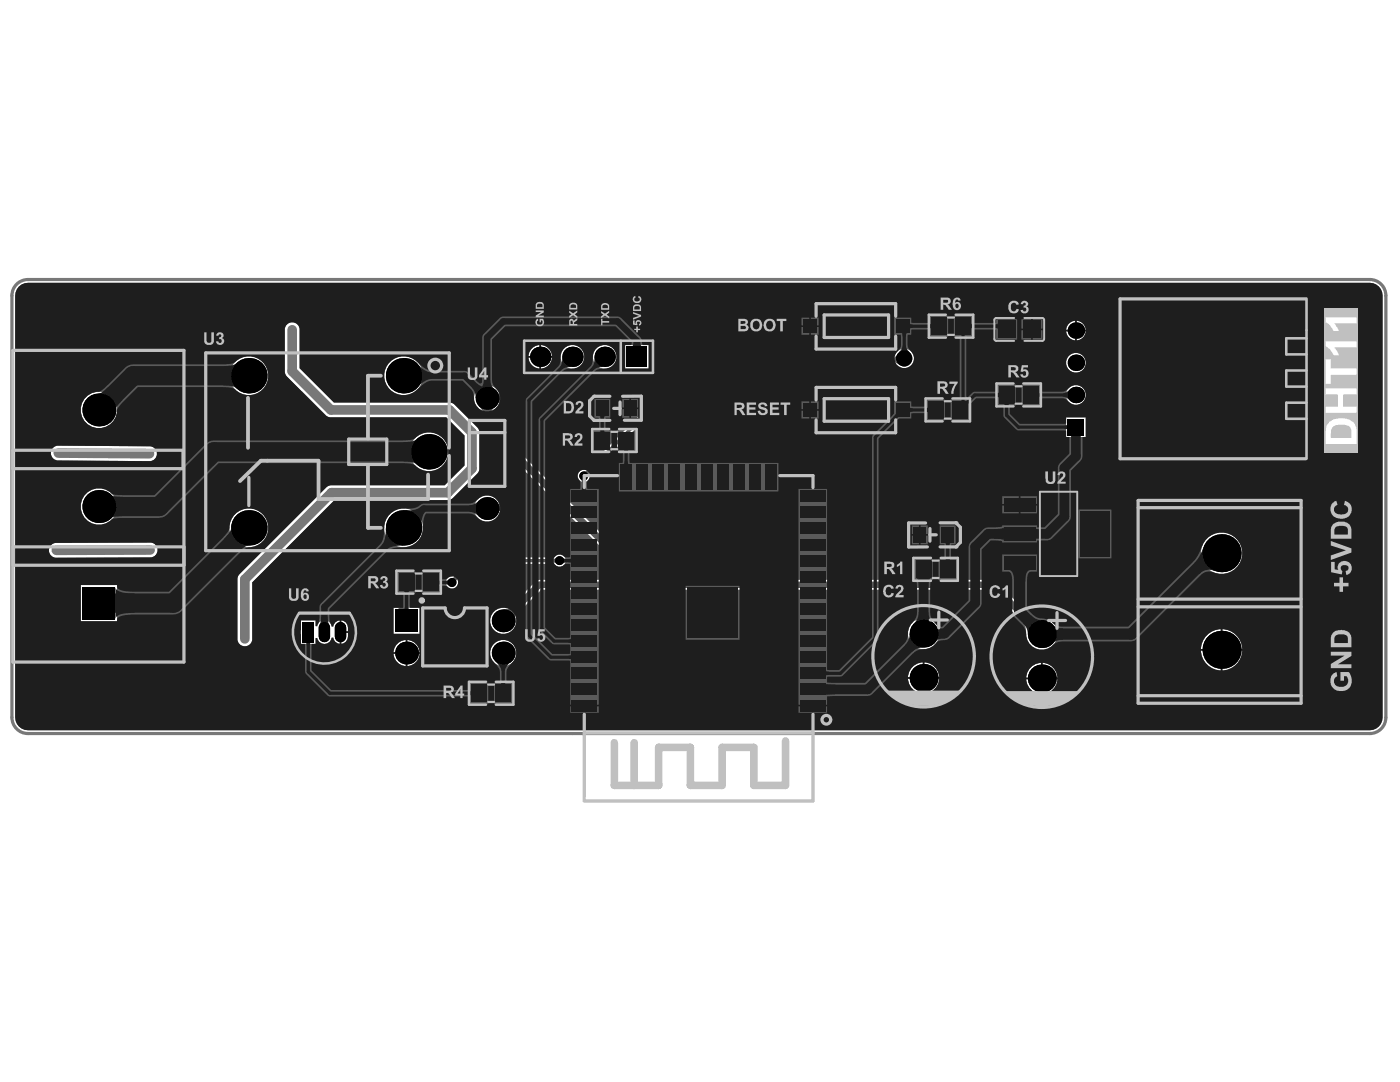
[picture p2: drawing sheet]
<svg xmlns="http://www.w3.org/2000/svg" width="279mm" height="216mm" viewBox="0 0 279 216" stroke-linecap="round" stroke-linejoin="round" font-family="sans-serif">
<g fill="#5a5a5a">
<path d="M100.4 99.1h1.3v4.5h-1.3z"/>
<path d="M98.7 100.7h4.5v1.3h-4.5z"/>
<path d="M99.6 77.6h1.3v4.5h-1.3z"/>
<path d="M182 122.8h4.6v1h-4.6z"/>
<path d="M183.8 121h1v4.5h-1z"/>
<path d="M183.8 136.2h1v4.5h-1z"/>
<path d="M205.6 122.9h4.6v1h-4.6z"/>
<path d="M207.4 121.1h1v4.5h-1z"/>
<path d="M207.4 136.3h1v4.5h-1z"/>
<path d="M183.3 105h.5v3.5h-.5z"/>
</g>
<path d="M118.9 81.3h2.6M124.6 81.5h2.5M182.2 106.7h2.5M187.9 106.9h2.5" fill="none" stroke="#5a5a5a" stroke-width=".38"/>
<g fill="#5a5a5a">
<path d="M125.5 79.7h.5v3.5h-.5z"/>
<path d="M60.4 130.1h8.5a4.8 4.8 0 0 1-8.5 0z"/>
<path d="M204.7 64.2h1.2v3.1h-1.2z"/>
<path d="M200.9 64.2h1.2v3.1h-1.2z"/>
<circle cx="200.9" cy="67.3" r=".16"/>
</g>
<path d="M167.5 65.4h.1M200.9 64.2h5v3.1h-5zM20.7 95.6h.1M167.5 82.1h.1M244.4 124.7h.1" fill="none" stroke="#5a5a5a" stroke-width=".2"/>
<g fill="none" stroke="#5a5a5a" stroke-width="1.3">
<circle cx="86.9" cy="72.9" r=".63"/>
<circle cx="199.5" cy="101" r=".63"/>
<circle cx="164.2" cy="141.5" r=".63"/>
</g>
<circle cx="80.5" cy="122.6" r=".76" fill="none" stroke="#5a5a5a" stroke-width="1.5"/>
<circle cx="61.4" cy="121.8" r=".32" fill="none" stroke="#5a5a5a" stroke-width=".64"/>
<path d="M3.3 56.7a3.2 3.2 0 0 1 2.3-.9h267.8a3.2 3.2 0 0 1 3.2 3.2v84.2a3.2 3.2 0 0 1-3.2 3.2h-267.8a3.2 3.2 0 0 1-3.2-3.2v-84.2a3.2 3.2 0 0 1 .9-2.3z" fill="none" stroke="#787878" stroke-width=".64"/>
<path d="M58.3 65.8v8.3l7.7 7.7h23.7l4.5 4.5v7.2l-4.8 4.8h-23.2l-17.3 17.3v11.9M11.6 90.4l18.2 .1M30 109.7l-18.7 .1" fill="none" stroke="#787878" stroke-width="1.9"/>
<g fill="#5a5a5a">
<path d="M204.4 123.9l.9-.9a3.6 3.6 0 0 0 2.6 .7l-2.8 2.8a3.6 3.6 0 0 0-.7-2.6z"/>
<path d="M122.1 116a1.14 1.14 0 0 0 1.3-1.2h1.3a1.14 1.14 0 0 0 1.2 1.2l-1.9 1.3z"/>
<path d="M90.1 115.4l.7-.4 .5 .4-.2 .7z"/>
<path d="M100.4 121.6l1.2-.2 .9-.5 .9 .9-.5 .9-.2 1.2z"/>
<path d="M116.5 94.1l.7-.3 .5 .4-.3 .8z"/>
<path d="M177.9 71.5l.6-.2 .6-.7 .5 2.2-.9-.5-.7-.1z"/>
<path d="M95.6 81.1h3.2l-.7 .9-.2 1h-1.3l-.3-1z"/>
<path d="M110.3 111.5l.7-.3v1.3l-.7-.3z"/>
<path d="M3.8 57.2a2.54 2.54 0 0 1 1.8-.8h267.8a2.55 2.55 0 0 1 2.5 2.6v84.2a2.55 2.55 0 0 1-2.5 2.5h-267.8a2.55 2.55 0 0 1-2.6-2.5v-84.2a2.54 2.54 0 0 1 .8-1.8zM214.9 64v1.8h1.8a1.93 1.93 0 0 0-1.8-1.8zM213.2 64.8l-.4 1h1.8v-1.8a1.9 1.9 0 0 0-1.4 .8zM214.9 66.1v1.8a1.93 1.93 0 0 0 1.8-1.8zM212.8 66.1a1.93 1.93 0 0 0 1.8 1.8v-1.8zM108 68.9v2.1h2.2a2.31 2.31 0 0 0-2.2-2.1zM105.9 69.8l-.3 .5-.1 .7h2.2v-2.1a2.26 2.26 0 0 0-1.8 .9zM115.5 94.3a1.24 1.24 0 0 0 .8 1.8 1.24 1.24 0 0 0 1.5-1.4l22.1-22.2 38.4 .1a4.9 4.9 0 0 0 2.4 .8 1.96 1.96 0 0 0 1.3-3.1 1.96 1.96 0 0 0-3.4 .4l-.4 .4-.4 .1h-38.4l-22.4 22.3-1.2 .4zM124.8 68.9v4.6h4.7v-4.6zM118.3 71.2a2.37 2.37 0 0 0 4.7 0 2.37 2.37 0 0 0-4.7 0zM111.9 71.2a2.37 2.37 0 0 0 4.7 0 2.37 2.37 0 0 0-4.7 0zM108 71.4v2.1a2.31 2.31 0 0 0 2.2-2.1zM105.5 71.4a2.31 2.31 0 0 0 2.2 2.1v-2.1zM212.7 72.4a2 2 0 0 0 4 0 2 2 0 0 0-4 0zM76.7 75a3.9 3.9 0 0 0 7.7 0 3.9 3.9 0 0 0-7.7 0zM45.8 75a3.9 3.9 0 0 0 7.7 0 3.9 3.9 0 0 0-7.7 0zM212.7 78.8a2 2 0 0 0 4 0 2 2 0 0 0-4 0zM16.1 81.8a3.6 3.6 0 0 0 7.3 0 3.6 3.6 0 0 0-7.3 0zM212.8 83.3v3.9h3.9v-3.9zM10.5 89.5a1.48 1.48 0 0 0-.2 1.6 1.48 1.48 0 0 0 1.3 .8l18.4 .1 .7-.3 .4-.4 .2-.6a1.48 1.48 0 0 0-1.5-1.6l-18.3-.2-.6 .2zM81.7 90.2a3.9 3.9 0 0 0 7.8 0 3.9 3.9 0 0 0-7.8 0zM94.6 101.5a2.62 2.62 0 0 0 5.2 0 2.62 2.62 0 0 0-5.2 0zM16.1 101.1a3.6 3.6 0 0 0 7.3 0 3.6 3.6 0 0 0-7.3 0zM10.3 108.6a1.48 1.48 0 0 0-.5 1.7 1.48 1.48 0 0 0 1.5 1l18.7-.1a1.48 1.48 0 0 0 1.4-1.1 1.48 1.48 0 0 0-.7-1.7l-.6-.1h-19zM45.8 105.3a3.9 3.9 0 0 0 7.7 0 3.9 3.9 0 0 0-7.7 0zM76.7 105.3a3.9 3.9 0 0 0 7.7 0 3.9 3.9 0 0 0-7.7 0zM89.2 115.6a1.23 1.23 0 0 0 .9 1.8 1.23 1.23 0 0 0 1.4-1.5l3.2-3.4 15.9 .1a1.26 1.26 0 0 0 1.9 .2 1.26 1.26 0 0 0-.1-1.9 1.26 1.26 0 0 0-1.8 .2l-16.4 .2-3.6 3.4-1.1 .5zM239.7 110.4a4.1 4.1 0 0 0 8.2 0 4.1 4.1 0 0 0-8.2 0zM95.6 77.4a2.86 2.86 0 0 0 .2 4.5l.4 .8v2.4l.3 .7 26.5 26.5v2.4a.85 .85 0 0 1-1 1l-14.8 .1-4.9 4.9-.6 .3-.8 .2a2.66 2.66 0 0 0-3.1 2.5 2.66 2.66 0 0 0 2.8 2.8 2.66 2.66 0 0 0 2.5-3.1l.2-.8 .4-.6 4.3-4.3h89.7l6.4 6.4a3.7 3.7 0 0 1 .7 2.8 3.1 3.1 0 0 0 3.5 2.7 3.1 3.1 0 0 0 2.7-3.5 3.1 3.1 0 0 0-3.5-2.7 2.91 2.91 0 0 1-2-.7l-6.7-6.7-.7-.3h-72.1a.83 .83 0 0 1-1-1v-2.8l-.3-.7-26.5-26.5v-2l.5-1a2.66 2.66 0 0 0 .6-3.7 2.66 2.66 0 0 0-3.7-.6zM16.1 116.7v7.3h7.2v-7.3zM60.1 123.8v4.7h2.9v-1.2h.3a1.46 1.46 0 0 0 1.5 1.2 1.46 1.46 0 0 0 1.4-1.3h.3a1.37 1.37 0 0 0 1.3 1.3v-4.7a1.37 1.37 0 0 0-1.3 1.2h-.3a1.46 1.46 0 0 0-1.4-1.2 1.46 1.46 0 0 0-1.5 1.2l-.3-.1v-1.1zM68.1 123.8v2.2h1.3a1.69 1.69 0 0 0-1.3-2.2zM78.5 121.3v5.2h5.2v-5.2zM68.1 126.3v2.2a1.62 1.62 0 0 0 1.3-2.2zM57.1 64.9l-.3 .7v8.6l.2 .5 8.1 8.3 .8 .3h23.2l3.6 3.6v6l-3.9 3.9h-22.7l-.8 .3-17.7 17.7-.2 .7v12.2a1.49 1.49 0 0 0 1.5 1.3 1.49 1.49 0 0 0 1.4-1.3v-11.5l16.5-16.4 22.9-.1 .6-.3 5-4.9 .4-.8-.1-7.9-.3-.5-5-4.8-.5-.2h-23.2l-6.8-6.8v-7.9a1.49 1.49 0 0 0-1.1-1.2 1.49 1.49 0 0 0-1.6 .5zM244 125.5v4h3.9a4.1 4.1 0 0 0-3.9-4zM240.6 127a3.9 3.9 0 0 0-.9 2.5h3.9v-4a4 4 0 0 0-3 1.5zM181.2 126.4a3.2 3.2 0 0 0 6.3 0 3.2 3.2 0 0 0-6.3 0zM81.3 127.7v2.4h2.4a2.55 2.55 0 0 0-2.4-2.4zM79.1 128.7l-.4 .6-.2 .8h2.5v-2.4a2.5 2.5 0 0 0-1.9 1zM97.8 130.3a2.62 2.62 0 0 0 5.2 0 2.62 2.62 0 0 0-5.2 0zM81.3 130.5v2.4a2.55 2.55 0 0 0 2.4-2.4zM78.5 130.5a2.55 2.55 0 0 0 2.5 2.4v-2.4zM244 129.8v4a4.1 4.1 0 0 0 3.9-4zM239.7 129.8a4.1 4.1 0 0 0 3.9 4v-4zM184.5 132.2v2.9h2.9a3 3 0 0 0-2.9-2.9zM181.8 133.4l-.4 .7-.2 1h3v-2.9a2.98 2.98 0 0 0-2.4 1.2zM208.1 132.3v2.9h2.9a3 3 0 0 0-2.9-2.9zM206 132.9a2.99 2.99 0 0 0-1.2 2.3h3v-2.9l-1.1 .2zM184.5 135.4v3a3 3 0 0 0 2.9-3zM181.2 135.4a3 3 0 0 0 3 3v-3zM208.1 135.5v3a3 3 0 0 0 2.9-3zM204.8 135.5a3 3 0 0 0 3 3v-3z"/>
</g>
<path d="M180.5 71.5l-.4 .3h-40.5l-23.1 23.2M111.7 111.9h-17.3l-4.2 4.3" fill="none" stroke="#5a5a5a" stroke-width=".64"/>
<path d="M97.2 79.5v5.6l26.8 26.8v4.8M100.4 123.9l7.2-7.2h90.5l9.8 9.8" fill="none" stroke="#5a5a5a" stroke-width="1.3"/>
<g fill="#000">
<circle cx="49.7" cy="75" r="3.5"/>
<circle cx="80.5" cy="75" r="3.5"/>
<circle cx="97.2" cy="79.5" r="2.28"/>
<circle cx="107.8" cy="71.2" r="2.02"/>
<circle cx="114.2" cy="71.2" r="2.02"/>
<circle cx="120.7" cy="71.2" r="2.02"/>
<circle cx="180.5" cy="71.5" r="1.61"/>
<circle cx="214.7" cy="66" r="1.64"/>
<circle cx="214.7" cy="72.4" r="1.64"/>
<circle cx="214.7" cy="78.8" r="1.64"/>
<circle cx="19.7" cy="81.8" r="3.3"/>
<circle cx="85.6" cy="90.1" r="3.5"/>
<circle cx="116.5" cy="95" r=".89"/>
<circle cx="19.7" cy="101.1" r="3.3"/>
<circle cx="49.7" cy="105.3" r="3.5"/>
<circle cx="80.5" cy="105.3" r="3.5"/>
<circle cx="90.2" cy="116.2" r=".89"/>
<circle cx="97.2" cy="101.5" r="2.28"/>
<circle cx="111.7" cy="111.9" r=".89"/>
<circle cx="243.8" cy="110.4" r="3.8"/>
<circle cx="81.1" cy="130.3" r="2.28"/>
<circle cx="100.4" cy="123.9" r="2.28"/>
<circle cx="100.4" cy="130.3" r="2.28"/>
<circle cx="184.3" cy="126.4" r="2.78"/>
<circle cx="184.3" cy="135.3" r="2.78"/>
<circle cx="207.9" cy="135.4" r="2.78"/>
<circle cx="207.9" cy="126.5" r="2.78"/>
<circle cx="243.8" cy="129.7" r="3.8"/>
</g>
<g fill="#000">
<path d="M125.1 69.2h4v4h-4z" fill-rule="evenodd"/>
<path d="M213.1 83.6h3.3v3.3h-3.3z" fill-rule="evenodd"/>
<path d="M16.4 117.1h6.6v6.5h-6.6z" fill-rule="evenodd"/>
<path d="M60.4 124.1h2.3v4.1h-2.3z" fill-rule="evenodd"/>
<path d="M78.9 121.6h4.5v4.6h-4.5z" fill-rule="evenodd"/>
</g>
<path d="M64.7 125.2v1.8M68 125.2v1.8" fill="none" stroke="#000" stroke-width="2.3"/>
<g fill="#1e1e1e">
<path d="M240.2 109.1l2.2 4.8a2.66 2.66 0 0 0-3 .6l-1-2.2 1-1.3z"/>
<path d="M180.1 69h.7l.2 .6 .6 .8h-2.3l.6-.8z"/>
<path d="M115.9 95.6h1.2l-.3 .7h-.6z"/>
<path d="M112.3 111.2l.7 .3v.7l-.7 .3z"/>
<path d="M88.8 115.9l.8-.3v1.3l-.8-.3z"/>
<path d="M178.8 82.3l.9 .9h-.4l-.5 .4-.5-.4 .5-.6z"/>
<path d="M181.5 81.2l.2 .2 .5 .1v.6l-.5 .1-.2 .2z"/>
<path d="M113.5 130.8l.5-.1 .1-.2v1.3l-.1-.3h-.5z"/>
<path d="M113.5 127.6l.5-.1 .1-.2v1.3l-.1-.3h-.5z"/>
<path d="M113.5 111.5h.5l.1-.3v1.3l-.1-.2-.5-.1z"/>
<path d="M116.2 97.2h.6l.1 .5 .2 .2h-1.2l.2-.2z"/>
<path d="M124.6 92.1h.7l.1 .4 .2 .2h-1.3l.3-.2z"/>
<path d="M164.7 133.7l.2 .3h.5v.7l-.5 .1-.2 .2z"/>
<path d="M164.7 136.4l2 .2v1.9l-2 .2z"/>
<path d="M182.8 115.4h3a1.09 1.09 0 0 0-.5 1.2v.7h-1.9l-.2-1.5-.2-.4z"/>
<path d="M188.8 111.2h.7v.5l.3 .1h-1.3l.2-.1z"/>
<path d="M198.7 78.5l.5-.1 .2-.2v1.3l-.2-.3-.5-.1z"/>
<path d="M200.2 80.6h1.3l-.2 .1-.1 .5h-.6l-.1-.5z"/>
<path d="M207.2 78.2l.2 .2 .4 .1v.6l-.4 .1-.2 .3z"/>
<path d="M198.5 64.8l.5-.1 .1-.3v1.3l-.1-.2-.5-.1z"/>
<path d="M179.8 66.5h1.3l-.2 .1-.1 .5h-.7v-.5z"/>
<path d="M181.5 64.4l.2 .3 .5 .1v.6l-.5 .1-.2 .2z"/>
<path d="M193.7 64.4l.2 .3 .4 .1v.6l-.4 .1-.2 .2z"/>
<path d="M185.2 64.8l.5-.1 .2-.3v1.3l-.2-.2-.5-.1z"/>
<path d="M184.6 81.5l.5-.1 .1-.2v1.2l-.1-.2-.5-.1z"/>
<path d="M198.4 105.6l1.4-.1 .5-.4v2.8l-.5-.3-1.4-.1z"/>
<path d="M201.2 113.7h4.5a1.28 1.28 0 0 0-1 1.5l-.1 .8h-2.2a2.07 2.07 0 0 0-.9-2.3z"/>
<path d="M124.3 89.7h1.3l-.2 .1-.1 .5h-.7v-.5z"/>
<path d="M119.9 85.5h.6l.1 .5 .2 .1h-1.2l.2-.1z"/>
<path d="M119.6 83h1.2l-.2 .2-.1 .5h-.6l-.1-.5z"/>
<path d="M100.1 135.9h.6l.1 .5 .3 .2h-1.3l.2-.2z"/>
<path d="M93.5 138l.4-.1 .2-.2v1.3l-.2-.3h-.4z"/>
<path d="M87.4 115.6l.2 .2 .5 .1v.7h-.5l-.2 .3z"/>
<path d="M80.5 117.9h1.3l-.3 .2v.5h-.7l-.1-.5z"/>
<path d="M188.5 108.3h1.3l-.3 .2v.4h-.7l-.1-.4z"/>
<path d="M60.9 128.1h1.3l-.3 .2-.1 .5h-.6l-.1-.5z"/>
<path d="M64.1 123h1.3l.1 1 .2 .7h-1.9l.2-.7z"/>
<path d="M46.1 105.4l3.5 3.5a3.5 3.5 0 0 0-2.2 1.4l-2.7-2.7 1.1-1.3z"/>
<path d="M83.1 72.5a4.9 4.9 0 0 0 3 1.8v1.3a4.5 4.5 0 0 0-3 1.8z"/>
<path d="M80.8 101.8a4 4 0 0 0 3.3-.8l.9 .9a4.4 4.4 0 0 0-.9 3.3z"/>
<path d="M77 105.4l3.5 3.5a4.9 4.9 0 0 0-3.5 .8l-.9-.9a4.5 4.5 0 0 0 .9-3.4z"/>
<path d="M80.5 88.2l1.7-.1 .9-.4v4.9a3.5 3.5 0 0 0-2.6-.5z"/>
<path d="M44.6 73l1.6-.1 .9-.4v4.9a3.5 3.5 0 0 0-2.5-.5z"/>
<path d="M19.8 78.5a3.5 3.5 0 0 0 1.9-1.3l2.7 2.7-1 1.1-.4 .8z"/>
<path d="M22.1 98.8a3.5 3.5 0 0 0 2.3 .3v3.9l-1.6 .1-.7 .3z"/>
<path d="M23 117.1a1.39 1.39 0 0 0 1.4 1.1l2.5 .2v3.9l-2 .1-1.3 .4a.97 .97 0 0 0-.6 .8z"/>
<path d="M204.1 124.3l1.6-1.6a2.98 2.98 0 0 0 2.2 1l-2.8 2.8a2.98 2.98 0 0 0-1-2.2z"/>
<path d="M209.9 124.6a2.98 2.98 0 0 0 2.2 .8v2.2a2.98 2.98 0 0 0-2.2 .9z"/>
<path d="M181.5 126.5l2.8 2.7a3.1 3.1 0 0 0-2.3 .9l-1.4-1.3a3.1 3.1 0 0 0 .9-2.3z"/>
<path d="M186.6 124.8a2.33 2.33 0 0 0 1.9 .7v1.9h-.3a2.19 2.19 0 0 0-1.6 .7z"/>
<path d="M183.4 122.1h1.9a3.1 3.1 0 0 0 1 2.3h-3.9a3.1 3.1 0 0 0 1-2.3z"/>
<path d="M93.7 100.8l.9-.2 1-.7v3.2l-1-.7-.9-.3z"/>
<path d="M94.2 77.4l1-.9 .8 .5 1.2 .2-2.3 2.2-.1-1.1z"/>
<path d="M96.6 75.9h1.3l.2 1 .7 .9h-3.2l.7-.9z"/>
<path d="M112.2 71.2l2 2a2.92 2.92 0 0 0-2 .5l-.5-.5a2.69 2.69 0 0 0 .5-2z"/>
<path d="M118.6 71.2l2.1 2a2.92 2.92 0 0 0-2.1 .5l-.4-.5a2.69 2.69 0 0 0 .4-2z"/>
<path d="M126.5 68h1.2a.93 .93 0 0 0 .6 1.2h-2.4a.93 .93 0 0 0 .6-1.2z"/>
<path d="M212.1 78.5l.7-.2 .8-.6v2.3l-.8-.7-.7-.2z"/>
<path d="M212.4 84.9l.5-.1 .2-.2v1.3l-.2-.3h-.5z"/>
<path d="M80.8 121h.7v.5l.3 .1h-1.3l.2-.1z"/>
<path d="M98.8 131.9h3.2a3.4 3.4 0 0 0-1.3 2h-.6a3.1 3.1 0 0 0-1.3-2z"/>
<path d="M3.8 57.2a2.54 2.54 0 0 1 1.8-.8h267.8a2.55 2.55 0 0 1 2.5 2.6v84.2a2.55 2.55 0 0 1-2.5 2.5h-267.8a2.55 2.55 0 0 1-2.6-2.5v-84.2a2.54 2.54 0 0 1 .8-1.8zM178.4 63.4v3.4l1.4 .1v2l-.2 .7a2.46 2.46 0 0 0-.7 3.1 1.97 1.97 0 0 0 3 .1 1.97 1.97 0 0 0-.3-3l-.5-.7v-1.9l.1-.4h.7v-1h3.6v1.4h3.7v-4.2h-3.7v1.4h-.3h-3.3v-1zM161.8 63.4v1.5h1.6v-1.5zM160 63.4v1.5h1.5v-1.5zM206.1 63.7v1.9h2v-1.9zM203.8 63.7v1.9h2v-1.9zM214.9 64v1.8h1.8a1.93 1.93 0 0 0-1.8-1.8zM213.2 64.8l-.4 1h1.8v-1.8a1.9 1.9 0 0 0-1.4 .8zM161.8 65.3v1.5h1.6v-1.5zM160 65.3v1.5h1.5v-1.5zM206.1 65.9v1.9h2v-1.9zM203.8 65.9v1.9h2v-1.9zM190.4 63v4.2h1.1v12.5h-1.8v4.2h3.7v-3l1.4-1.4h4.2v1.4h1.2l.1 2.2 2.7 2.7 9.8 .1v1.3h.6v3.3l-1.9 1.9-.4 1v9.2l-2.6 2.6h-1.5v-.4h-6.7h-.3v.3l-.4 .1-2.9 .1-3 2.9-.4 .9v10.7l-5.3 5.3a3.1 3.1 0 0 1-2.4-3l.1-5.5 .1-.9h.4v-4.2h-3.7v4.2l.3 .1 .2 1.1v5.2a3.1 3.1 0 0 1-1.2 2.4 3.4 3.4 0 0 0-.6 2.2l-.2 .9-.5 .7-7.9 8-7.5-.1v-1.1l2.6-.1 .5-.2 7.1-7.1v-40.2l4.1-4h2.5v-1h3v1.4h3.7v-4.2h-3.7v1.4h-.4h-2.6v-1h-3.5v2.4l-4.3 4.5-.1 40.1-6.5 6.6-2.4-.1v-36h-5.7v43h5.7v-1.6l8.6-.2 8.5-8.4a3.1 3.1 0 0 1 2.5-.9 4.6 4.6 0 0 0 2.3-1.4l.6-.3 1.4-.2 .5-.3 6.3-6.5 .1-11.2 1.8-1.8 1.9 .1 .4 .1v.2l.3 .1 6.7-.1v-.4l2.5-.1 3.8-3.6 .4-1v-9.2l2.2-2.3 .1-4.4h.7v-3.9h-3.9v1.2l-.4 .1h-8.9l-2-2 .1-1.7h1.1v-4.2h-3.7v1.4l-4.5 .1-.4 .1-1 1-.3-.1v-12h1.2v-1.4l4.4-.1 .4 .1v2h4.2v-4.1h-4.2v.7h-.1h-4.3h-.4v-1.4zM214.9 66.1v1.8a1.93 1.93 0 0 0 1.8-1.8zM212.8 66.1a1.93 1.93 0 0 0 1.8 1.8v-1.8zM108 68.9v2.1h2.2a2.31 2.31 0 0 0-2.2-2.1zM105.9 69.8l-.3 .5-.1 .7h2.2v-2.1a2.26 2.26 0 0 0-1.8 .9zM77.5 72.5a3.9 3.9 0 0 0 .5 5.4 3.9 3.9 0 0 0 5.3-.2 5 5 0 0 1 2.6-1.7h6.4l1.9 1.9 .4 1.1a2.67 2.67 0 0 0 3.6 2.9 2.67 2.67 0 0 0 .5-4.7l-.4-.6-.1-.7v-8.2l2.6-2.6h22l3.3 3.3-.2 .4-1.1 .1v4.6h4.7v-4.6l-1.2-.1-.3-1.2-.2-.3-3.9-3.9-.7-.3h-22.8l-.7 .3-3.4 3.6-.1 8.9-.1 .5-.3 .1-.3-.1-2.4-2.3-6.9-.1a3.1 3.1 0 0 1-1.9-.8 5.5 5.5 0 0 0-4.1-2.1 3.9 3.9 0 0 0-2.7 1.4zM108 71.4v2.1a2.31 2.31 0 0 0 2.2-2.1zM105.5 71.4a2.31 2.31 0 0 0 2.2 2.1v-2.1zM212.7 72.4a2 2 0 0 0 4 0 2 2 0 0 0-4 0zM16.8 79.6a3.7 3.7 0 0 0 1.9 5.7 3.7 3.7 0 0 0 4.7-3.7l1-1.2 3.1-3.2h17.1a4.1 4.1 0 0 1 2.2 .4 3.9 3.9 0 0 0 5.6 .1 3.9 3.9 0 0 0-.1-5.6 3.9 3.9 0 0 0-5.6 .3l-.8 .2-1.3 .1-18.6 .1-1 .6-4.1 4-1.2 .8a3.5 3.5 0 0 0-2.9 1.4zM203.9 76.7v4.2h3.6v-1.4h.2h4.4l.6 .2a2.51 2.51 0 0 0 3.2 .7 2.01 2.01 0 0 0 .1-3.1 2.01 2.01 0 0 0-3 .4l-.9 .5-4.4-.1h-.2v-1.4zM125.9 79.6v1.7h1.5v-1.7zM124.2 79.6v1.7h1.4v-1.7zM161.8 80.1v1.5h1.6v-1.5zM160 80.1v1.5h1.5v-1.5zM125.9 81.6v1.8h1.5v-1.8zM124.2 81.6v1.8h1.4v-1.8zM161.8 82v1.5h1.6v-1.5zM160 82v1.5h1.5v-1.5zM118.6 79.6v3.8h.9v2.1v.3h-1.1v4.2h3.6v-4.2h-1.1v-.3v-2.1h.9v-3.8zM10.5 89.5a1.48 1.48 0 0 0-.2 1.6 1.48 1.48 0 0 0 1.3 .8l18.4 .1 .7-.3 .4-.4 .2-.6a1.48 1.48 0 0 0-1.5-1.6l-18.3-.2-.6 .2zM16.8 98.9a3.7 3.7 0 0 0 .6 5 3.7 3.7 0 0 0 5-.3l2-.3h7.4l1.1-.3 10.7-10.6h36.9a4.1 4.1 0 0 1 2.3 .4 3.9 3.9 0 0 0 5.6 .1 3.9 3.9 0 0 0-.2-5.6 3.9 3.9 0 0 0-5.6 .3l-.7 .2-1.4 .1-38.4 .1-1 .5-10.3 10.3h-6.4l-2-.2a3.7 3.7 0 0 0-5.6 .3zM123.2 85.8v4.2h1.1v.3v2.1h-.8v5.7h31.9v-5.7h-29.7v-2.4h1.1v-4.2zM203.6 99v1.6h3.4v-1.6zM200 99v1.6h3.3v-1.6zM77.5 102.9a5.9 5.9 0 0 0-.9 3.8 3.1 3.1 0 0 1-.7 1.9l-11.9 11.8-.2 .7-.1 2.7-.4 1.2-.3-.1v-1.1h-2.9v4.7h.7l.1 5.5 .2 .5 4.3 4.3 .4 .2h27.6h.4v1.4h3.7v-4.2h-3.7v1.4l-.4 .1h-27.3l-3.9-3.9v-5.3h.8v-1.2h.3a1.46 1.46 0 0 0 1.5 1.2 1.46 1.46 0 0 0 1.4-1.3h.3a1.37 1.37 0 0 0 1.3 1.3v-4.7a1.37 1.37 0 0 0-1.3 1.2h-.3l-.4-1-.1-2.5 11.6-11.5a3.1 3.1 0 0 1 1.9-.7 5.5 5.5 0 0 0 4.3-1.5 6.2 6.2 0 0 0 .9-3.4l.2-1.1 .4-.8h8.6l.7 .1 .7 .4a2.66 2.66 0 0 0 3.9 .5 2.66 2.66 0 0 0 0-4 2.66 2.66 0 0 0-3.9 .5l-.7 .4-.7 .1h-9l-.7 .2a4.1 4.1 0 0 1-3.1 .8 3.8 3.8 0 0 0-3.3 1.4zM203.6 100.9v1.5h3.4v-1.5zM200 100.9v1.5h3.3v-1.5zM183.7 104.8v1.8h1.5v-1.8zM182 104.8v1.8h1.4v-1.8zM10.3 108.6a1.48 1.48 0 0 0-.5 1.7 1.48 1.48 0 0 0 1.5 1l18.7-.1a1.48 1.48 0 0 0 1.4-1.1 1.48 1.48 0 0 0-.7-1.7l-.6-.1h-19zM183.7 106.9v1.7h1.5v-1.7zM182 106.9v1.7h1.4v-1.7zM215.2 101.7v9.7h6.6v-9.7zM187.5 104.8v3.8h.9l.1 2.6-.1 .3h-1.1v4.2h3.7v-4.2h-1.2v-.3v-2.6h.9v-3.8zM84.1 114.1v4.2h3.7v-1.4l1.4 .1a1.26 1.26 0 0 0 1.8 .1 1.26 1.26 0 0 0 0-1.9 1.26 1.26 0 0 0-1.9 .3h-1.3v-1.4zM16.1 116.7v7.3h7.2a1 1 0 0 1 1.2-1.2l2.4-.2h7.7l1.2-.3 11.9-11.8a4.1 4.1 0 0 1 1.8-1.3 3.9 3.9 0 0 0 4-3.9 3.9 3.9 0 0 0-4-3.9 3.9 3.9 0 0 0-3.8 4.2l-.4 .7-.9 1-10.7 10.8h-6.8a5.6 5.6 0 0 1-3.4-.7l-.2-.7zM200 110.6v3.5h1.2a.9 .9 0 0 1 .8 1.1v6.9a4.4 4.4 0 0 0 2.1 2.7l.4 .5 .3 .8a3.2 3.2 0 0 0 1.9 3.3 3.2 3.2 0 0 0 3.8-.9l.7-.4 .7-.1h13.9l.5-.1 .5-.3 12.8-12.8a2.47 2.47 0 0 1 3-.5 4.1 4.1 0 0 0 5.1-2.6 4.1 4.1 0 0 0-2.6-5.2 4.1 4.1 0 0 0-5.2 2.5l-.7 1.5-.9 1.4-13.1 13.1h-13.3l-.7-.1-.7-.3a3.6 3.6 0 0 0-3-1.2l-1.1-.6-1.4-1.3v-5.6a1.76 1.76 0 0 1 .6-1.8h1.4v-3.5zM68.1 123.8v2.2h1.3a1.69 1.69 0 0 0-1.3-2.2zM97.8 123.9a2.62 2.62 0 0 0 5.2 0 2.62 2.62 0 0 0-5.2 0zM79.3 114.1v4.2h1.1l.1 2.6-.1 .4h-1.9v5.2h5.2v-5.2h-1.9v-.4v-2.6h1.2v-4.2zM136.8 116.9v10.8h10.8v-10.8zM68.1 126.3v2.2a1.62 1.62 0 0 0 1.3-2.2zM57.1 64.9l-.3 .7v8.6l.2 .5 8.1 8.3 .8 .3h23.2l3.6 3.6v6l-3.9 3.9h-22.7l-.8 .3-17.7 17.7-.2 .7v12.2a1.49 1.49 0 0 0 1.5 1.3 1.49 1.49 0 0 0 1.4-1.3v-11.5l16.5-16.4 22.9-.1 .6-.3 5-4.9 .4-.8-.1-7.9-.3-.5-5-4.8-.5-.2h-23.2l-6.8-6.8v-7.9a1.49 1.49 0 0 0-1.1-1.2 1.49 1.49 0 0 0-1.6 .5zM244 125.5v4h3.9a4.1 4.1 0 0 0-3.9-4zM240.6 127a3.9 3.9 0 0 0-.9 2.5h3.9v-4a4 4 0 0 0-3 1.5zM81.3 127.7v2.4h2.4a2.55 2.55 0 0 0-2.4-2.4zM79.1 128.7l-.4 .6-.2 .8h2.5v-2.4a2.5 2.5 0 0 0-1.9 1zM112.4 69.8a6.6 6.6 0 0 0-.7 2.8l-.2 .4-6.4 6.4-.2 .5v46.9l.2 .4 4.6 4.5 4.1 .1v8.8h5.7v-43h-2.3v-1.5a1.27 1.27 0 0 0 .2-1.9 1.27 1.27 0 0 0-1.9 0 1.27 1.27 0 0 0 .3 1.9v1.5h-2v13.6l-1.1-.1a1.26 1.26 0 0 0-1.9-.1 1.26 1.26 0 0 0 .1 1.9 1.26 1.26 0 0 0 1.9-.3h1v14.6l-2.9 .1-2.1-2.1v-41.2l10-10 .7-.3a5.7 5.7 0 0 0 2.6-.6 2.37 2.37 0 0 0-.5-4.1 2.37 2.37 0 0 0-3.3 2.5l-.1 .9-.3 .6-10.2 10.3-.2 .4v41.8l.2 .4 2.6 2.6 3.5 .1v1.8l-3.6 .1-4-4v-46.4l6.2-6.1 .6-.3a5.7 5.7 0 0 0 2.7-.6 2.37 2.37 0 0 0 .2-3.6 2.37 2.37 0 0 0-3.5 .3zM81.3 130.5v2.4a2.55 2.55 0 0 0 2.4-2.4zM78.5 130.5a2.55 2.55 0 0 0 2.5 2.4v-2.4zM244 129.8v4a4.1 4.1 0 0 0 3.9-4zM239.7 129.8a4.1 4.1 0 0 0 3.9 4v-4zM184.5 132.2v2.9h2.9a3 3 0 0 0-2.9-2.9zM181.8 133.4l-.4 .7-.2 1h3v-2.9a2.98 2.98 0 0 0-2.4 1.2zM208.1 132.3v2.9h2.9a3 3 0 0 0-2.9-2.9zM206 132.9a2.99 2.99 0 0 0-1.2 2.3h3v-2.9l-1.1 .2zM184.5 135.4v3a3 3 0 0 0 2.9-3zM181.2 135.4a3 3 0 0 0 3 3v-3zM208.1 135.5v3a3 3 0 0 0 2.9-3zM204.8 135.5a3 3 0 0 0 3 3v-3zM98.3 128.7a2.69 2.69 0 0 0 .5 3.7l.9 1.3 .1 2.2-.1 .3h-1.1v4.2h3.7v-4.2h-1.2v-2.4a4.6 4.6 0 0 1 1.4-1.9 2.62 2.62 0 0 0-.5-3.7 2.62 2.62 0 0 0-3.7 .5zM162.4 140.9v1.3h2.7v-1.3zM159.4 140.9v1.3h2.6v-1.3zM116.8 140.9v1.3h2.7v-1.3zM113.8 140.9v1.3h2.7v-1.3z"/>
</g>
<path d="M214.7 85.2v5.9l-2.3 2.3v9.7l-3.4 3.4h-11.8l-2.6 2.6v11.2l-6.1 6.1h-4.2M184.3 113.6v12.8M184.3 126.4l-11.1 11.2h-11" fill="none" stroke="#1e1e1e" stroke-width="1.9"/>
<g fill="none" stroke="#1e1e1e" stroke-width=".64">
<path d="M114.2 71.2l-8.6 8.7v46.9l4.3 4.3h6.7M120.7 71.2l-12.6 12.5v41.8l2.5 2.4h6M187.4 65.1h-7.3l.4 .3v6.1M200.9 65.7l-.7-.6h-8v16.1M205.7 78.8h9M116.5 95v3.9l.1 .1M120.2 81.5v6.4M125 87.9v7.3M186.7 81.8h-6.6l-5.4 5.5v40.1l-7 7h-5.5M191.5 81.8l3-3h6.4v4.1l2.4 2.3h11.4M81.1 116.2v7.7M85.9 116.2h4.3"/>
<path d="M111.7 111.9h.1M111.7 111.9h4.9M189.1 106.7v6.9M61.5 126.1v7.9l4.3 4.3h29.8M100.4 130.3v8"/>
</g>
<path d="M243.8 110.4h-1.9l-16.1 16.1h-17.9l-4.4-4.4v-9.7" fill="none" stroke="#1e1e1e" stroke-width="2.2"/>
<path d="M127.1 71.2v-3.2l-3.9-3.9h-22.8l-3.2 3.2v12.2l-4.5-4.5h-12.2M80.5 106.2v-.9l-15.8 15.8v5M97.2 101.5h-12.6l-4.1 4" fill="none" stroke="#1e1e1e" stroke-width="1.3"/>
<path d="M49.7 75h-23.1l-6.9 6.8M85.6 90.1h-42.9l-10.9 11h-12.1M49.7 105.3l-15.1 15h-14.9" fill="none" stroke="#1e1e1e" stroke-width="3.9"/>
<g fill="#000">
<circle cx="49.7" cy="75" r="3.5"/>
<circle cx="80.5" cy="75" r="3.5"/>
<circle cx="97.2" cy="79.5" r="2.28"/>
<circle cx="107.8" cy="71.2" r="2.02"/>
<circle cx="114.2" cy="71.2" r="2.02"/>
<circle cx="120.7" cy="71.2" r="2.02"/>
<circle cx="180.5" cy="71.5" r="1.61"/>
<circle cx="214.7" cy="66" r="1.64"/>
<circle cx="214.7" cy="72.4" r="1.64"/>
<circle cx="214.7" cy="78.8" r="1.64"/>
<circle cx="19.7" cy="81.8" r="3.3"/>
<circle cx="85.6" cy="90.1" r="3.5"/>
<circle cx="116.5" cy="95" r=".89"/>
<circle cx="19.7" cy="101.1" r="3.3"/>
<circle cx="49.7" cy="105.3" r="3.5"/>
<circle cx="80.5" cy="105.3" r="3.5"/>
<circle cx="90.2" cy="116.2" r=".89"/>
<circle cx="97.2" cy="101.5" r="2.28"/>
<circle cx="111.7" cy="111.9" r=".89"/>
<circle cx="243.8" cy="110.4" r="3.8"/>
<circle cx="81.1" cy="130.3" r="2.28"/>
<circle cx="100.4" cy="123.9" r="2.28"/>
<circle cx="100.4" cy="130.3" r="2.28"/>
<circle cx="184.3" cy="126.4" r="2.78"/>
<circle cx="184.3" cy="135.3" r="2.78"/>
<circle cx="207.9" cy="135.4" r="2.78"/>
<circle cx="207.9" cy="126.5" r="2.78"/>
<circle cx="243.8" cy="129.7" r="3.8"/>
</g>
<g fill="#000">
<path d="M125.1 69.2h4v4h-4z" fill-rule="evenodd"/>
<path d="M213.1 83.6h3.3v3.3h-3.3z" fill-rule="evenodd"/>
<path d="M16.4 117.1h6.6v6.5h-6.6z" fill-rule="evenodd"/>
<path d="M60.4 124.1h2.3v4.1h-2.3z" fill-rule="evenodd"/>
<path d="M78.9 121.6h4.5v4.6h-4.5z" fill-rule="evenodd"/>
</g>
<path d="M64.7 125.2v1.8M68 125.2v1.8" fill="none" stroke="#000" stroke-width="2.3"/>
<g fill="#1e1e1e">
<path d="M204.2 64h3.5v3.4h-3.5z" fill-rule="evenodd"/>
<path d="M182.3 105.1h2.5v3.2h-2.5z" fill-rule="evenodd"/>
<path d="M182.8 111.8h3v3.6h-3z" fill-rule="evenodd"/>
<path d="M187.6 111.8h3.1v3.6h-3.1z" fill-rule="evenodd"/>
<path d="M118.9 79.9h2.6v3.2h-2.6z" fill-rule="evenodd"/>
<path d="M124.5 79.9h2.5v3.2h-2.5z" fill-rule="evenodd"/>
<path d="M123.5 86.1h3v3.6h-3z" fill-rule="evenodd"/>
<path d="M118.7 86.1h3v3.6h-3z" fill-rule="evenodd"/>
<path d="M84.4 114.4h3.1v3.5h-3.1z" fill-rule="evenodd"/>
<path d="M79.6 114.4h3.1v3.5h-3.1z" fill-rule="evenodd"/>
<path d="M98.9 136.6h3v3.5h-3z" fill-rule="evenodd"/>
<path d="M94.1 136.6h3v3.5h-3z" fill-rule="evenodd"/>
<path d="M159.7 139.6h5v2.3h-5z" fill-rule="evenodd"/>
<path d="M159.7 136.4h5v2.3h-5z" fill-rule="evenodd"/>
<path d="M159.7 133.2h5v2.3h-5z" fill-rule="evenodd"/>
<path d="M159.7 130h5v2.3h-5z" fill-rule="evenodd"/>
<path d="M159.7 126.8h5v2.3h-5z" fill-rule="evenodd"/>
<path d="M159.7 123.6h5v2.3h-5z" fill-rule="evenodd"/>
<path d="M159.7 120.4h5v2.2h-5z" fill-rule="evenodd"/>
<path d="M159.7 117.2h5v2.2h-5z" fill-rule="evenodd"/>
<path d="M159.7 113.9h5v2.3h-5z" fill-rule="evenodd"/>
<path d="M159.7 110.7h5v2.3h-5z" fill-rule="evenodd"/>
<path d="M159.7 107.5h5v2.3h-5z" fill-rule="evenodd"/>
<path d="M159.7 104.3h5v2.3h-5z" fill-rule="evenodd"/>
<path d="M159.7 101.1h5v2.3h-5z" fill-rule="evenodd"/>
<path d="M159.7 97.9h5v2.3h-5z" fill-rule="evenodd"/>
<path d="M152.8 92.7h2.2v5.1h-2.2z" fill-rule="evenodd"/>
<path d="M149.5 92.7h2.3v5.1h-2.3z" fill-rule="evenodd"/>
<path d="M146.3 92.7h2.3v5.1h-2.3z" fill-rule="evenodd"/>
<path d="M143.1 92.7h2.3v5.1h-2.3z" fill-rule="evenodd"/>
<path d="M139.9 92.7h2.3v5.1h-2.3z" fill-rule="evenodd"/>
<path d="M136.7 92.7h2.3v5.1h-2.3z" fill-rule="evenodd"/>
<path d="M133.5 92.7h2.2v5.1h-2.2z" fill-rule="evenodd"/>
<path d="M130.3 92.7h2.2v5.1h-2.2z" fill-rule="evenodd"/>
<path d="M127 92.7h2.3v5.1h-2.3z" fill-rule="evenodd"/>
<path d="M123.8 92.7h2.3v5.1h-2.3z" fill-rule="evenodd"/>
<path d="M114.1 97.9h5.1v2.3h-5.1z" fill-rule="evenodd"/>
<path d="M114.1 101.1h5.1v2.3h-5.1z" fill-rule="evenodd"/>
<path d="M114.1 104.3h5.1v2.3h-5.1z" fill-rule="evenodd"/>
<path d="M114.1 107.5h5.1v2.3h-5.1z" fill-rule="evenodd"/>
<path d="M114.1 110.7h5.1v2.3h-5.1z" fill-rule="evenodd"/>
<path d="M114.1 113.9h5.1v2.3h-5.1z" fill-rule="evenodd"/>
<path d="M114.1 117.2h5.1v2.2h-5.1z" fill-rule="evenodd"/>
<path d="M114.1 120.4h5.1v2.2h-5.1z" fill-rule="evenodd"/>
<path d="M114.1 123.6h5.1v2.3h-5.1z" fill-rule="evenodd"/>
<path d="M114.1 126.8h5.1v2.3h-5.1z" fill-rule="evenodd"/>
<path d="M114.1 130h5.1v2.3h-5.1z" fill-rule="evenodd"/>
<path d="M114.1 133.2h5.1v2.3h-5.1z" fill-rule="evenodd"/>
<path d="M114.1 136.4h5.1v2.3h-5.1z" fill-rule="evenodd"/>
<path d="M114.1 139.6h5.1v2.3h-5.1z" fill-rule="evenodd"/>
<path d="M137.1 117.2h10.2v10.1h-10.2z" fill-rule="evenodd"/>
<path d="M178.8 63.7h2.7v2.8h-2.7z" fill-rule="evenodd"/>
<path d="M160.3 63.7h2.8v2.8h-2.8z" fill-rule="evenodd"/>
<path d="M190.7 63.3h3v3.6h-3z" fill-rule="evenodd"/>
<path d="M185.9 63.3h3v3.6h-3z" fill-rule="evenodd"/>
<path d="M178.8 80.4h2.7v2.8h-2.7z" fill-rule="evenodd"/>
<path d="M160.3 80.4h2.8v2.8h-2.8z" fill-rule="evenodd"/>
<path d="M190 80h3.1v3.6h-3.1z" fill-rule="evenodd"/>
<path d="M185.2 80h3.1v3.6h-3.1z" fill-rule="evenodd"/>
<path d="M199.1 64h3.6v3.4h-3.6z" fill-rule="evenodd"/>
<path d="M187.9 105.1h2.5v3.2h-2.5z" fill-rule="evenodd"/>
<path d="M199.4 77h3v3.6h-3z" fill-rule="evenodd"/>
<path d="M204.2 77h3v3.6h-3z" fill-rule="evenodd"/>
<path d="M200.3 99.3h6.4v2.8h-6.4z" fill-rule="evenodd"/>
<path d="M200.3 105.1h6.4v2.8h-6.4z" fill-rule="evenodd"/>
<path d="M200.3 111h6.4v2.7h-6.4z" fill-rule="evenodd"/>
<path d="M215.6 102h5.9v9.1h-5.9z" fill-rule="evenodd"/>
</g>
<g fill="#c0c0c0">
<path d="M176.7 137.8h15.2a11 11 0 0 1-15.2 0z"/>
<path d="M200.3 137.9h15.2a11 11 0 0 1-15.2 0z"/>
</g>
<path d="M104.6 68h25.7v6.4h-25.7zM123.9 68v6.4" fill="none" stroke="#c0c0c0" stroke-width=".51"/>
<path d="M2.6 69.9h34.1v62.2h-34.1zM2.6 89.8h33.9v3.7h-33.9M93.7 83.9h7.1v13.1h-7.1zM93.7 86.3h7.1M36.7 109.1h-34.1v3.7h34.1M184.7 104.3h-3.4v4.9l3.8-.1M185.7 123.7h3.4M187.4 122.1v3.2M209.3 123.8h3.4M211 122.2v3.2" fill="none" stroke="#c0c0c0" stroke-width=".64"/>
<path d="M198.4 63.8v3.8M198.8 68h3.6" fill="none" stroke="#c0c0c0" stroke-width=".39"/>
<circle cx="190.8" cy="104.3" r=".32" fill="#c0c0c0"/>
<path d="M190.8 104.3l.9 .9" fill="none" stroke="#c0c0c0" stroke-width=".64"/>
<circle cx="190.8" cy="109.1" r=".32" fill="#c0c0c0"/>
<path d="M121.7 79.1h-3.1l-.9 .9v3M49.7 95.3v5.6M69.6 87.6h7.6v5.1h-7.6zM89.7 89.4v-19h-48.6v39.5h48.6v-19M118.6 83.9h3.1M122.5 81.5h1.2M123.7 80.2v2.5M187.6 104.3h3.2M191.7 105.2v3l-.9 .9h-3.2" fill="none" stroke="#c0c0c0" stroke-width=".64"/>
<path d="M185.8 111.3h-3.5v4.6h3.5M187.7 111.3h3.4v4.6h-3.4" fill="none" stroke="#c0c0c0" stroke-width=".51"/>
<path d="M186.1 111.9h1.2M186.1 115.3h1.2" fill="none" stroke="#c0c0c0" stroke-width=".45"/>
<path d="M49.5 79.4v10M76 75h-2.6v12.5M52.1 91.9h11.4l.1 7.7h21.8v-4.9M52.1 91.9l-4.2 4.1M73.4 92.8v12.5h2.6" fill="none" stroke="#c0c0c0" stroke-width=".76"/>
<circle cx="118.6" cy="79.1" r=".32" fill="#c0c0c0"/>
<path d="M117.7 83l.9 .9" fill="none" stroke="#c0c0c0" stroke-width=".64"/>
<circle cx="118.6" cy="83.9" r=".32" fill="#c0c0c0"/>
<g fill="none" stroke="#c0c0c0" stroke-width=".64">
<path d="M260.6 59.6h-37.1v31.9h37.1M124.2 79.1l3.8-.1v4.9h-3.4M162.9 67.1v2.5h15.9v-2.5M162.9 63.1v-2.5h15.9v2.5M162.9 79.8v-2.5h15.9v2.5M164.5 62.8h12.8v4.5h-12.8zM164.5 79.5h12.8v4.5h-12.8zM123.2 94.9h-6.6v2.4M155.6 94.9h6.7v2.4M162.9 83.8v2.6h15.9v-2.6M227.1 99.9h32.6v40.4h-32.6zM185.6 105.5v2.5"/>
<path d="M185.6 106.7h1.3M227.1 101.3h32.6M227.1 119.5h32.6M59.7 122.3h10.1M88.8 121.3h-4.4v11.6h12.8v-11.6h-4.5M227.1 138.8h32.6M227.1 121.1h32.6M116.6 146.3h45.7M116.6 142.5v17.3h45.7v-17.3"/>
</g>
<g fill="none" stroke="#c0c0c0" stroke-width=".51">
<path d="M260.7 59.6v31.9M188.1 79.5h-3.4v4.6h3.4M188.8 62.8h-3.4v4.6h3.4M190.1 79.5h3.5v4.6h-3.5M190.7 62.8h3.5v4.6h-3.5M202.3 76.5h-3.4v4.6h3.4M204.2 76.5h3.5v4.6h-3.5M260.7 67.5h-4v3.2h4M260.7 73.9h-4v3.2h4M121.6 85.6h-3.4v4.6h3.4M123.5 85.6h3.5v4.6h-3.5M260.7 80.4h-4v3.2h4"/>
<path d="M82.5 113.9h-3.4v4.5h3.4M84.5 113.9h3.5v4.5h-3.5M97 136h-3.4v4.6h3.4M99 136h3.5v4.6h-3.5"/>
</g>
<path d="M189.2 66.8h1.2M189.2 63.4h1.2M202.7 77.1h1.2M122 89.6h1.2M122 86.2h1.2M188.6 83.5h1.1M188.6 80.1h1.1M202.7 80.5h1.2M83 117.9h1.1M83 114.4h1.1M97.4 136.6h1.2M97.4 140.1h1.2" fill="none" stroke="#c0c0c0" stroke-width=".45"/>
<path d="M126.6 148.2v8.5M156.8 147.9v8.8h-6.4v-7.6h-6.3v7.6h-6.3v-7.6h-6.3v7.6h-8.9v-8.5" fill="none" stroke="#c0c0c0" stroke-width="1.5"/>
<path d="M198.8 63.4h3.6M204.4 63.4h3.6M204.4 68h3.6M208.4 63.8v3.8M207.5 98.1h7.5v16.8h-7.5z" fill="none" stroke="#c0c0c0" stroke-width=".39"/>
<g fill="#c0c0c0">
<path d="M93.4 73.3h.4v1.4a.54 .54 0 0 0 .5 .7 .54 .54 0 0 0 .5-.7v-1.4h.5v1.4a1 1 0 0 1-.7 1.1 1 1 0 0 1-1.2-.6z"/>
<path d="M57.7 117.4h.4v1.3a.54 .54 0 0 0 .5 .8 .54 .54 0 0 0 .5-.8v-1.3h.5v1.3a1 1 0 0 1-.7 1.2 1 1 0 0 1-1.2-.6z"/>
<path d="M104.8 125.6h.5v1.3a.52 .52 0 0 0 .5 .7 .52 .52 0 0 0 .5-.7v-1.3h.5v1.4a1 1 0 0 1-.9 1.1 1 1 0 0 1-1.1-.9z"/>
<path d="M107.5 125.6h1.2v.4h-.9v.5a.83 .83 0 0 1 1 .4 .83 .83 0 0 1-.4 1.1 .83 .83 0 0 1-1.1-.3l-.1-.3 .5-.1a.36 .36 0 0 0 .5 .3 .36 .36 0 0 0 .1-.5 .36 .36 0 0 0-.2-.3 .36 .36 0 0 0-.4 .1l-.5-.1z"/>
<path d="M40.8 66.3h.4v1.4a.54 .54 0 0 0 .5 .7 .54 .54 0 0 0 .5-.7v-1.4h.5v1.4a1 1 0 0 1-.7 1.1 1 1 0 0 1-1.2-.6z"/>
<path d="M43.3 66.6a.76 .76 0 0 1 .9-.3 .76 .76 0 0 1 .4 .8l-.3 .4a.75 .75 0 0 1 .3 1 .75 .75 0 0 1-1.1 .3l-.3-.3-.1-.4h.5a.37 .37 0 0 0 .4 .3 .37 .37 0 0 0 .3-.5 .37 .37 0 0 0-.5-.2h-.1l.1-.4a.29 .29 0 0 0 .4-.2 .29 .29 0 0 0-.3-.4 .29 .29 0 0 0-.3 .3h-.5z"/>
<path d="M189.5 76.1h1.6v.4l-.6 .9-.2 1.2h-.4v-.5l.1-.7 .6-.8h-1.1z"/>
<path d="M76 115.2a.7 .7 0 0 1 1.1-.2 .7 .7 0 0 1-.1 1.1 .77 .77 0 0 1 .3 1.1 .77 .77 0 0 1-1.2 .1l-.2-.3v-.3h.4a.36 .36 0 0 0 .5 .3 .36 .36 0 0 0 .1-.6l-.1-.1h-.4l.1-.4a.29 .29 0 0 0 .4-.2 .29 .29 0 0 0-.3-.3 .29 .29 0 0 0-.3 .3l-.4-.1z"/>
<path d="M114.8 86.7a.83 .83 0 0 1 1-.2 .83 .83 0 0 1 .4 1l-.9 .9 .9 .1v.4h-1.6l.2-.5 .5-.6a.69 .69 0 0 0 .4-.9l-.3-.1-.3 .2v.2h-.4z"/>
<path d="M179 112.7l.4-.3 .3-.3h.4v2.5h-.5v-1.8l-.6 .4z"/>
<path d="M115 80.3a.83 .83 0 0 1 1-.2 .83 .83 0 0 1 .4 .9l-.9 1 .9 .1v.4h-1.6l.2-.5 .5-.6a.69 .69 0 0 0 .4-1h-.4l-.2 .4h-.4z"/>
<path d="M176.5 117.1l.6-.4a1.01 1.01 0 0 1 1.3 .7l-.5 .1a.61 .61 0 0 0-.8-.3 .61 .61 0 0 0-.4 .7 .64 .64 0 0 0 .8 .8l.3-.2 .1-.2 .5 .1-.1 .1a1.12 1.12 0 0 1-1.4 .6 1.12 1.12 0 0 1-.6-1.5z"/>
<path d="M178.9 116.9a.83 .83 0 0 1 1.3 .1 .83 .83 0 0 1-.3 1.2l-.5 .5h.9v.5h-1.6l.1-.5 .4-.4a.84 .84 0 0 0 .5-1.2h-.4l-.1 .4h-.5z"/>
<path d="M197.8 117.1a1.08 1.08 0 0 1 1.8 .4l-.5 .1a.62 .62 0 0 0-.8-.3 .62 .62 0 0 0-.3 .9 .56 .56 0 0 0 .5 .7 .56 .56 0 0 0 .6-.5l.5 .1a1.14 1.14 0 0 1-1.5 .7 1.14 1.14 0 0 1-.5-1.6z"/>
<path d="M200.1 117.4l.4-.2 .3-.4h.4v2.5h-.5v-1.8l-.6 .3z"/>
<path d="M201.6 60.3a1.05 1.05 0 0 1 1.8 .4l-.6 .2a.61 .61 0 0 0-.8-.4 .61 .61 0 0 0-.3 .9 .59 .59 0 0 0 .5 .7 .59 .59 0 0 0 .7-.5l.5 .2a1.13 1.13 0 0 1-1.6 .6 1.13 1.13 0 0 1-.5-1.5z"/>
<path d="M203.8 60.3h.1a.67 .67 0 0 1 .9-.2 .67 .67 0 0 1 .2 1l-.2 .1a.75 .75 0 0 1 .3 1.1 .75 .75 0 0 1-1.2 0l-.2-.4 .4-.1a.38 .38 0 0 0 .5 .3 .38 .38 0 0 0 .2-.5 .38 .38 0 0 0-.5-.2v-.4a.29 .29 0 0 0 .4-.2 .29 .29 0 0 0-.3-.4 .29 .29 0 0 0-.3 .3h-.4z"/>
<path d="M203.9 72.9h1.3v.4h-.9l-.1 .5a.84 .84 0 0 1 1 .5 .84 .84 0 0 1-.4 1.1 .84 .84 0 0 1-1.1-.5l-.1-.2h.5a.4 .4 0 0 0 .5 .3 .4 .4 0 0 0 .2-.7l-.4-.3-.3 .2h-.4z"/>
<path d="M208.6 94.1h.5v1.3a.54 .54 0 0 0 .5 .8 .54 .54 0 0 0 .5-.8v-1.3h.5v1.4a1.01 1.01 0 0 1-.7 1.1 1.01 1.01 0 0 1-1.2-.5z"/>
<path d="M211.2 94.3a.82 .82 0 0 1 1.3 0 .82 .82 0 0 1-.3 1.2l-.5 .6h1v.4h-1.7l.1-.4 .6-.7a.6 .6 0 0 0 .3-.9h-.4l-.1 .3h-.4z"/>
<path d="M266.2 116.3h1.1v-1.1h.7v1.1h1.1v.7h-1.1v1.1h-.7v-1.1h-1.1z"/>
<path d="M265.7 112.1h.7v1.5l.7 .1a1.4 1.4 0 0 1 1.2-1.8 1.4 1.4 0 0 1 1.5 1.6 1.1 1.1 0 0 1-1.1 1.2l-.2-.8a.61 .61 0 0 0 .6-.8 .61 .61 0 0 0-.9-.3 .65 .65 0 0 0-.6 .5 .65 .65 0 0 0 .3 .7l-.1 .6-2.1-.4z"/>
<path d="M265.6 107.9l4.1 1.5v.9l-4.1 1.4v-.9l3-1-3-1z"/>
<path d="M266 100.3l.7-.4 .2 .9a.96 .96 0 0 0-.7 1.1 .96 .96 0 0 0 1.2 .7l.1 .1a1.25 1.25 0 0 0 1.6-1.1l-.2-.5-.7-.3 .3-.8a1.83 1.83 0 0 1 1.2 2.2 1.83 1.83 0 0 1-2.1 1.3 1.96 1.96 0 0 1-1.9-1.1 1.96 1.96 0 0 1 .3-2.1z"/>
<path d="M96.6 74l-.5 .9h.5zM96.7 73.3h.4v1.6h.3v.4h-.3v.5h-.5v-.5h-1v-.4z"/>
<path d="M60.3 117.6a.79 .79 0 0 1 1.4 .4h-.5a.35 .35 0 0 0-.5-.2 .35 .35 0 0 0-.1 .5l-.1 .2a.78 .78 0 0 1 1.1 .2 .78 .78 0 0 1-.3 1.1 .99 .99 0 0 1-1.1-.2 .99 .99 0 0 1-.2-1.1zM60.6 118.7a.41 .41 0 0 0 0 .6 .41 .41 0 0 0 .5 .1 .41 .41 0 0 0 .1-.6 .41 .41 0 0 0-.6-.1z"/>
<path d="M187.6 76.5v.7h.5a.35 .35 0 0 0 .5-.2 .35 .35 0 0 0-.2-.5zM187.1 76.1h1.2a.71 .71 0 0 1 .8 .6 .71 .71 0 0 1-.6 .8l.4 .3 .4 .8h-.5l-.8-1h-.4v1h-.5z"/>
<path d="M188.2 59.8v.6h.5a.32 .32 0 0 0 .5-.2 .32 .32 0 0 0-.4-.4zM187.7 59.4h1.1a.72 .72 0 0 1 .9 .5 .72 .72 0 0 1-.6 .9l.4 .2 .5 .8h-.7l-.5-.9-.4-.1h-.2v1h-.5z"/>
<path d="M190.3 59.7l.1-.1a.74 .74 0 0 1 .8-.2 .74 .74 0 0 1 .5 .6h-.4a.34 .34 0 0 0-.5-.2 .34 .34 0 0 0-.2 .4v.3a.5 .5 0 0 1 .9-.1 .85 .85 0 0 1-.3 1.4 .85 .85 0 0 1-1.1-.9zM190.7 60.7a.45 .45 0 0 0 0 .6 .45 .45 0 0 0 .5 .1 .45 .45 0 0 0 .1-.6 .45 .45 0 0 0-.5-.1z"/>
<path d="M89 137.2v.7h.6a.35 .35 0 0 0 .4-.2 .35 .35 0 0 0-.2-.5zM88.5 136.8h1.3a.71 .71 0 0 1 .8 .6 .71 .71 0 0 1-.7 .8l.4 .3 .5 .8h-.6l-.8-1h-.4v1h-.5z"/>
<path d="M91.9 137.5l-.6 .9h.6zM91.9 136.8h.4v1.6h.3v.4h-.3v.5h-.4v-.5h-1.1v-.4z"/>
<path d="M74 115.4v.6h.4a.36 .36 0 0 0 .5-.1 .36 .36 0 0 0 0-.4zM73.5 114.9h1.1a.72 .72 0 0 1 .9 .7 .72 .72 0 0 1-.7 .8l.5 .4 .4 .6h-.6l-.6-.8-.3-.2h-.2v1h-.5z"/>
<path d="M112.8 86.9v.6h.5a.35 .35 0 0 0 .4-.2 .35 .35 0 0 0-.2-.4zM112.3 86.4h1.1a.72 .72 0 0 1 .9 .6 .72 .72 0 0 1-.6 .8l.4 .4 .4 .7h-.6l-.7-1h-.4v1h-.5z"/>
<path d="M177 112.5v.7h.5a.34 .34 0 0 0 .5-.3 .34 .34 0 0 0-.4-.4zM176.5 112.1h1.1a.71 .71 0 0 1 .9 .6 .71 .71 0 0 1-.7 .8l.4 .2 .5 .9h-.6l-.7-1.1h-.4v1.1h-.5z"/>
<path d="M113 80.4v1.7h.4a.77 .77 0 0 0 .6-1.3l-.2-.3zM112.5 80h1a1.28 1.28 0 0 1 1.1 1.2 1.28 1.28 0 0 1-1 1.3h-1.1z"/>
<path d="M201.7 73.3v.6h.5a.35 .35 0 0 0 .5-.2 .35 .35 0 0 0-.4-.4zM201.2 72.9h1.1a.69 .69 0 0 1 .9 .5 .69 .69 0 0 1-.6 .8l.4 .4 .5 .7h-.7l-.5-.9-.3-.1h-.3v1h-.5z"/>
<path d="M266.5 105.2l-.2 .4v1.1h2.7v-.7a.93 .93 0 0 0-1.2-1.1 1.6 1.6 0 0 0-1.3 .3zM266 104.7v-.1a2.59 2.59 0 0 1 3.4 .3l.3 .6v2h-4.1v-1.9z"/>
</g>
<path d="M264.3 61.5h6.8v28.9h-6.8z" fill-rule="evenodd" fill="#c0c0c0"/>
<g fill="#fff">
<path d="M264.6 77.5h6.1v1.2h-2.7v2.5h2.7v1.2h-6.1v-1.2h2.4v-2.5h-2.4z"/>
<path d="M264.6 71.7h1v1.8h5.1v1.3h-5.1v1.8h-1z"/>
<path d="M264.6 68.1h6.1v1.2h-4.4l.6 .8 .3 .8h-1.1a3.2 3.2 0 0 0-1.5-1.8z"/>
<path d="M264.6 63.4h6.1v1.1h-4.4l.6 .8 .3 .8h-1.1l-.6-1.1-.9-.7z"/>
<path d="M265.9 85.3l-.2 .5-.1 1.6h4.1v-1.1a1.36 1.36 0 0 0-1.5-1.5 2.66 2.66 0 0 0-2.3 .5zM265.3 84.2a3.7 3.7 0 0 1 2.6-.7 2.57 2.57 0 0 1 2.8 2.8v2.3h-6.1v-3.1l.2-.5z"/>
</g>
<g fill="#c0c0c0">
<path d="M265.8 134.7l.4-.4 .5-.2 .2 .8a1.16 1.16 0 0 0-.5 1.5 1.16 1.16 0 0 0 1.4 .7 1.27 1.27 0 0 0 1.2-.8 1.27 1.27 0 0 0-.3-1.4h-.5v.9h-.7v-1.7l1.7 .1a2.19 2.19 0 0 1 .4 2.5 2.19 2.19 0 0 1-2.2 1.2 2.07 2.07 0 0 1-1.6-3.2z"/>
<path d="M265.6 130h4.1v.9l-2.7 1.7h2.7v.7h-4.1v-.8l2.8-1.7h-2.8z"/>
<path d="M155 63.6h1.9v.5h-.7v2h-.5v-2h-.7z"/>
<path d="M149 80.3h1.9v.5h-1.4v.5h1.3v.4h-1.3v.7h1.4v.4h-1.9z"/>
<path d="M151.4 80.6l.6-.3a.84 .84 0 0 1 1.1 .7l-.5 .1a.43 .43 0 0 0-.4-.4 .43 .43 0 0 0-.4 .3l.6 .3a.81 .81 0 0 1 .8 1 .81 .81 0 0 1-1.2 .5 .77 .77 0 0 1-.8-.8l.5-.1a.52 .52 0 0 0 .5 .5 .52 .52 0 0 0 .6-.3l-.6-.4a.81 .81 0 0 1-.9-.9z"/>
<path d="M153.7 80.3h1.8v.5h-1.3v.5h1.2v.4h-1.2v.7h1.3v.4h-1.8z"/>
<path d="M155.8 80.3h1.9v.5h-.7v2h-.5v-2h-.7z"/>
<path d="M127 65.2h.3v.4h.4v.3h-.4v.4h-.3v-.4h-.4v-.3h.4z"/>
<path d="M126.3 63.9h.4v.6l.2 .1a.55 .55 0 0 1 .4-.7 .55 .55 0 0 1 .7 .4 .55 .55 0 0 1-.4 .7l-.1-.4a.27 .27 0 0 0 .1-.4 .27 .27 0 0 0-.4 .1v.6l-.9-.1z"/>
<path d="M126.3 62.3l1.6 .5v.4l-1.6 .6v-.4l1.3-.4-1.3-.4z"/>
<path d="M126.5 59.2l.3-.1v.3a.48 .48 0 0 0 0 .7 .48 .48 0 0 0 .7 0 .37 .37 0 0 0 .2-.4 .37 .37 0 0 0-.3-.3l.1-.3a.78 .78 0 0 1 .3 1.1 .78 .78 0 0 1-1.1 .1 .73 .73 0 0 1-.2-1.1z"/>
<path d="M120 63.6h.2v.5h1.4v.3h-1.4v.5h-.2z"/>
<path d="M120 62.1l.7 .5 .9-.6v.4l-.5 .4 .5 .4v.4l-.9-.6-.7 .5v-.4l.4-.3-.4-.3z"/>
<path d="M113.6 62l.8 .5 .8-.6v.4l-.5 .4 .5 .4v.4l-.8-.6-.8 .5v-.4l.5-.3-.5-.3z"/>
<path d="M107 63.8l.4-.2v.3a.51 .51 0 0 0 0 .9 .51 .51 0 0 0 .8-.3v-.6h-.3v.4h-.2v-.7h.6a.87 .87 0 0 1-.4 1.5 .87 .87 0 0 1-1-1.2z"/>
<path d="M106.9 61.9h1.6v.4l-1.1 .7h1.1v.3h-1.6v-.3l1.1-.7h-1.1z"/>
<path d="M266.4 127l-.1 1.3h2.7v-.7a.93 .93 0 0 0-1.2-1 1.39 1.39 0 0 0-1.4 .4zM266 126.3a1.64 1.64 0 0 1 1.5-.6 1.76 1.76 0 0 1 2.2 1.9v1.5h-4.1v-1.9z"/>
<path d="M147.8 64.1v.5h.5a.32 .32 0 0 0 .5-.2 .32 .32 0 0 0-.5-.3zM147.8 65v.7h.6a.37 .37 0 0 0 .5-.4 .37 .37 0 0 0-.6-.3zM147.4 63.6h1a.62 .62 0 0 1 .8 .4 .62 .62 0 0 1-.3 .8 .71 .71 0 0 1 .4 .9 .71 .71 0 0 1-.9 .4h-1z"/>
<path d="M150.3 64.3l-.1 .3a.74 .74 0 0 0 .6 1.1 .74 .74 0 0 0 .8-.9 .71 .71 0 0 0-.5-.7 .71 .71 0 0 0-.8 .2zM149.7 64.9a1.25 1.25 0 0 1 2.5 0 1.25 1.25 0 0 1-2.5 0z"/>
<path d="M153.1 64.1v.2a.8 .8 0 0 0-.1 1 .8 .8 0 0 0 1 .3 .96 .96 0 0 0-.3-1.6zM152.6 64h.1a1.25 1.25 0 0 1 1.8-.1 1.25 1.25 0 0 1 0 1.8 1.23 1.23 0 0 1-1.6 .2 1.23 1.23 0 0 1-.4-1.6z"/>
<path d="M147 80.8v.6h.5a.35 .35 0 0 0 .5-.2 .35 .35 0 0 0-.2-.4zM146.6 80.3h1.1a.72 .72 0 0 1 .9 .6 .72 .72 0 0 1-.7 .8l.4 .4 .5 .7h-.6l-.8-1h-.4v1h-.4z"/>
<path d="M126.7 61.2l-.1 .6h1.1v-.4a.64 .64 0 0 0-1-.2zM126.5 60.9l.3-.2a.76 .76 0 0 1 1.1 .7v.7h-1.6v-.9z"/>
<path d="M120.3 60.9l-.1 .6h1.1v-.3a.55 .55 0 0 0-.8-.3zM120 60.8h.1a.81 .81 0 0 1 .9-.3 .81 .81 0 0 1 .6 .7v.6h-1.6z"/>
<path d="M113.9 64.1v.5h.4l-.1-.6zM113.6 63.9a.49 .49 0 0 1 .5-.2 .49 .49 0 0 1 .4 .4l.7-.6v.4l-.4 .4a.23 .23 0 0 0-.3 .1 .23 .23 0 0 0 .1 .2h.6v.4h-1.6z"/>
<path d="M113.9 60.9v.5h1.1v-.2a.55 .55 0 0 0-.9-.4zM113.7 60.7a.85 .85 0 0 1 .9-.3 .85 .85 0 0 1 .6 .8v.6h-1.6z"/>
<path d="M107.2 60.7v.6h1.1v-.3a.64 .64 0 0 0-1.1-.3zM107 60.5l.5-.2a.73 .73 0 0 1 1 .7v.6h-1.6v-.9z"/>
</g>
<g fill="none" stroke="#c0c0c0" stroke-width=".64">
<path d="M88.8 121.3a1.93 1.93 0 0 0 2 1.9 1.93 1.93 0 0 0 1.9-1.9M194.4 130.9a10.1 10.1 0 0 0-14.8-8.9 10.1 10.1 0 0 0-1.1 17.3 10.1 10.1 0 0 0 15.9-7v-1.3M218 131a10.1 10.1 0 0 0-14.8-8.9 10.1 10.1 0 0 0-1.1 17.3 10.1 10.1 0 0 0 15.9-7v-1.3"/>
<circle cx="86.9" cy="72.9" r="1.27"/>
<circle cx="84.2" cy="119.8" r=".32"/>
<circle cx="164.9" cy="143.6" r=".87"/>
</g>
<path d="M59.7 122.3a6.3 6.3 0 0 0 .8 8.5 6.3 6.3 0 0 0 8.5 0 6.3 6.3 0 0 0 .8-8.5" fill="none" stroke="#c0c0c0" stroke-width=".51"/>
<path d="M198.4 67.6l.2 .4h.2M198.8 63.4l-.3 .2-.1 .2M208 63.4l.3 .2 .1 .2M208.4 67.6l-.2 .4h-.2" fill="none" stroke="#c0c0c0" stroke-width=".39"/>
</svg>
